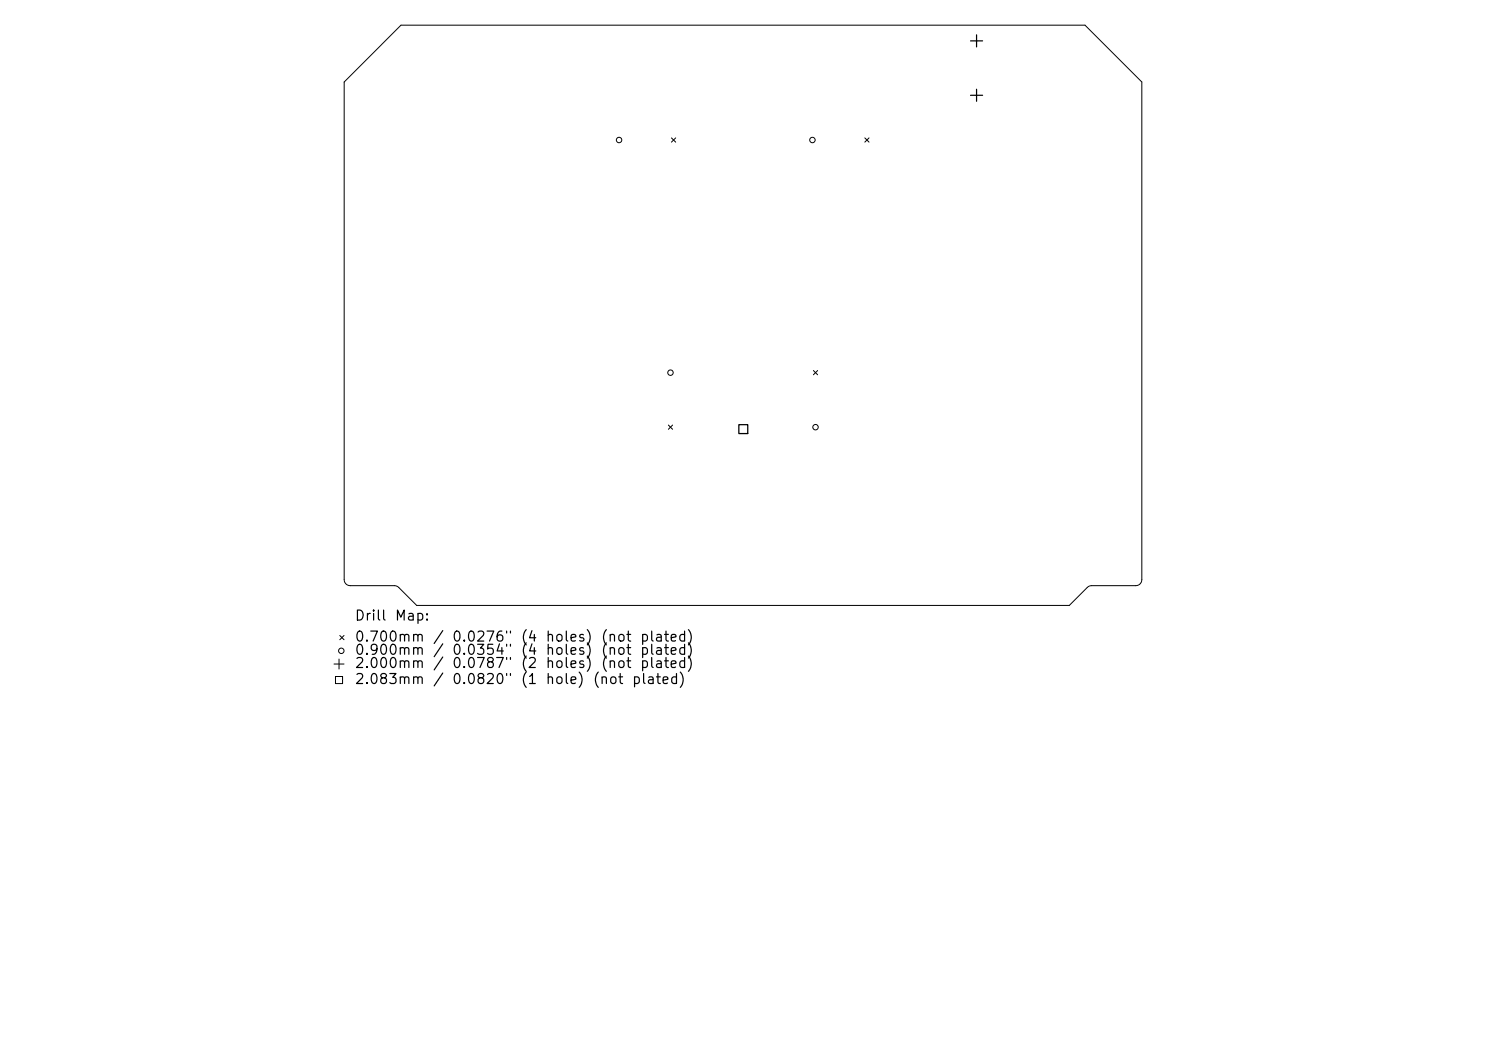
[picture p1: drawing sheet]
<svg xmlns="http://www.w3.org/2000/svg" width="297mm" height="210mm" viewBox="0 0 297 210" stroke-linecap="round" stroke-linejoin="round" font-family="sans-serif">
<defs><g id="words">
<g font-size="2">
<text x="70.8" y="124.5">Drill</text>
<text x="78.8" y="124.5">Map:</text>
<text x="70.8" y="128.7">0.700mm</text>
<text x="70.8" y="131.3">0.900mm</text>
<text x="86.4" y="128.7">/</text>
<text x="86.4" y="131.3">/</text>
<text x="90.2" y="128.7">0.0276&quot;</text>
<text x="90.2" y="131.3">0.0354&quot;</text>
<text x="103.9" y="128.7">(4</text>
<text x="103.9" y="131.3">(4</text>
<text x="108.9" y="128.7">holes)</text>
<text x="108.9" y="131.3">holes)</text>
<text x="119.9" y="128.7">(not</text>
<text x="119.9" y="131.3">(not</text>
<text x="127.8" y="128.7">plated)</text>
<text x="127.8" y="131.3">plated)</text>
<text x="70.8" y="134">2.000mm</text>
<text x="70.8" y="137.2">2.083mm</text>
<text x="86.4" y="134">/</text>
<text x="86.4" y="137.2">/</text>
<text x="90.2" y="134">0.0787&quot;</text>
<text x="90.2" y="137.2">0.0820&quot;</text>
<text x="103.9" y="134">(2</text>
<text x="103.9" y="137.2">(1</text>
<text x="108.9" y="134">holes)</text>
<text x="108.9" y="137.2">hole)</text>
<text x="118.3" y="137.2">(not</text>
<text x="119.9" y="134">(not</text>
<text x="126.1" y="137.2">plated)</text>
<text x="127.8" y="134">plated)</text>
</g>
</g></defs>
<g fill="none" stroke="#000" stroke-width=".2">
<path d="M68.8 16.4l11.3-11.4h136.8l11.3 11.4v99.4a1.21 1.21 0 0 1-1.2 1.2l-9.1 .1-.6 .3-3.6 3.6h-130.4l-3.6-3.6-.6-.3-9.1-.1a1.21 1.21 0 0 1-1.2-1.2zM134.2 27.6l.8 .8M135 27.6l-.8 .8M172.8 27.6l.9 .8M173.7 27.6l-.9 .8M162.6 74l.8 .9M163.4 74l-.8 .9M133.6 84.9l.8 .9M134.4 84.9l-.8 .9M66.8 132.7h2M67.1 135.2h1.4v1.4h-1.4zM67.8 131.7v2"/>
<path d="M67.9 127l.9 .8M68.8 127l-.9 .8"/>
<circle cx="123.7" cy="28" r=".54"/>
<circle cx="162.4" cy="28" r=".54"/>
<circle cx="134" cy="74.5" r=".54"/>
<circle cx="163" cy="85.4" r=".54"/>
<circle cx="68.2" cy="130" r=".54"/>
</g>
<path d="M194 8.2h2.4M194 19h2.4M195.2 7v2.4M195.2 17.8v2.4" fill="none" stroke="#000" stroke-width=".24"/>
<path d="M147.7 84.9h1.8v1.7h-1.8z" fill="none" stroke="#000" stroke-width=".25"/>
<use href="#words"/>
</svg>
